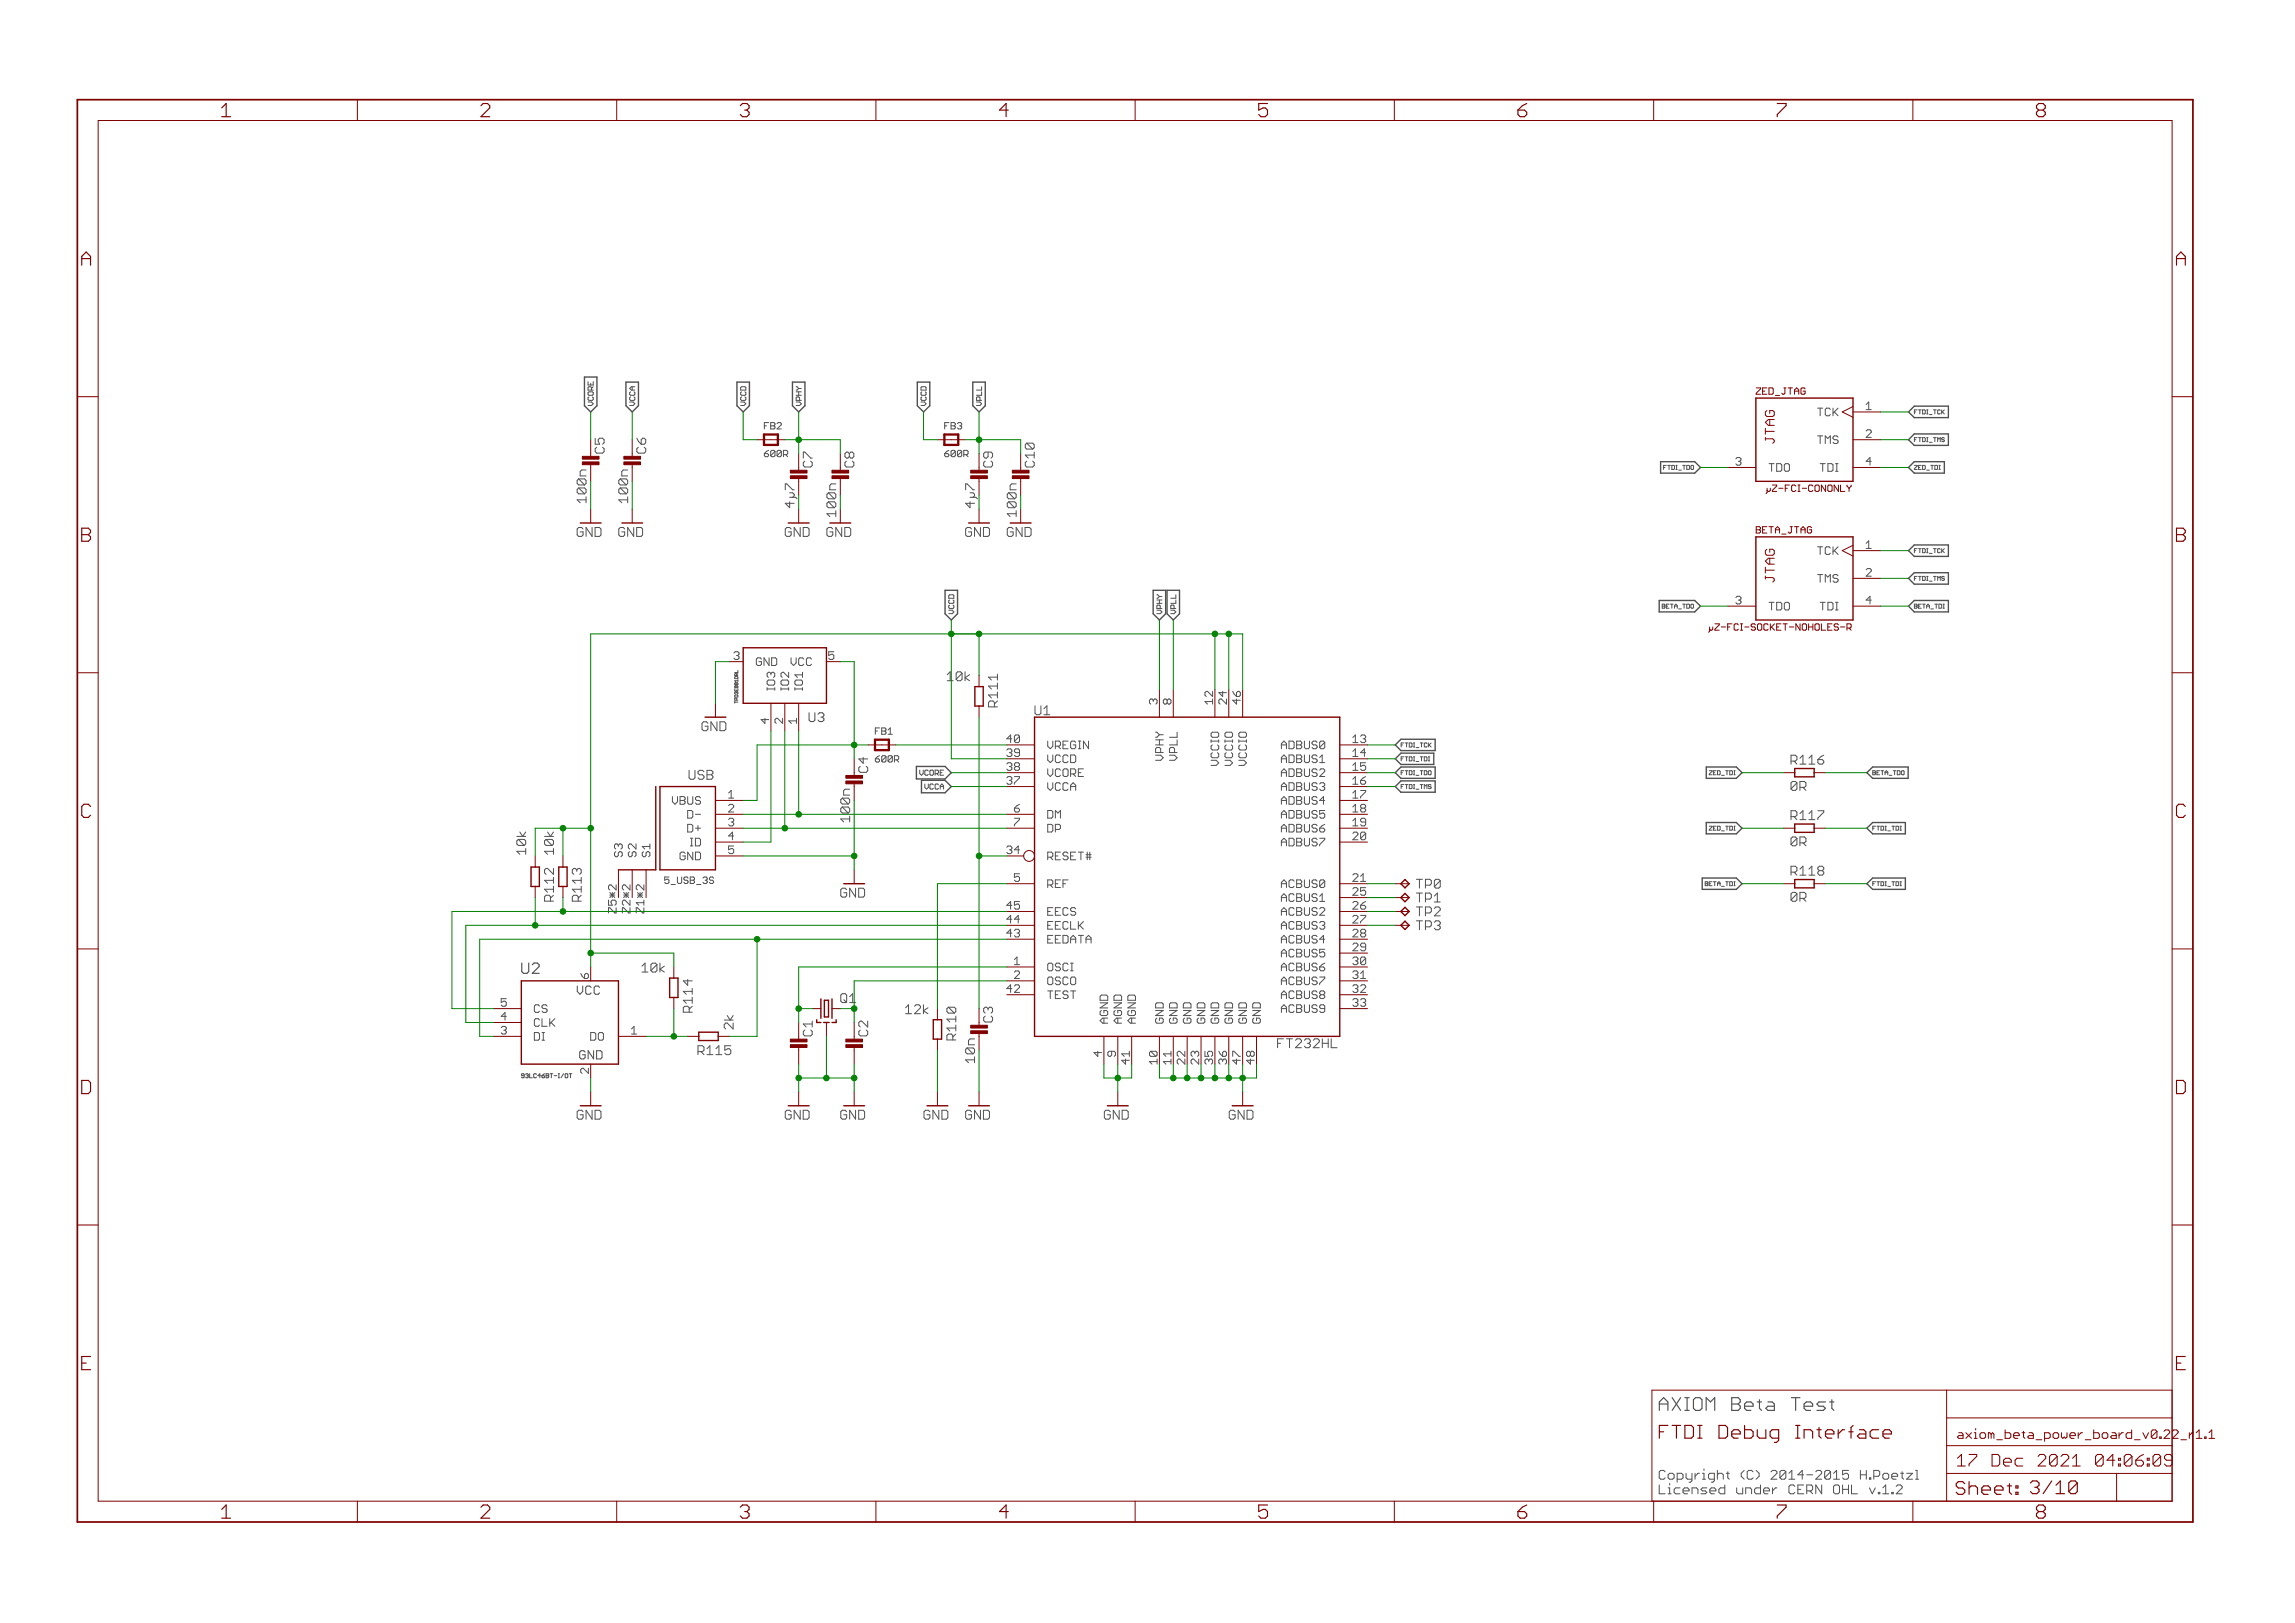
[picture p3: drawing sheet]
<svg xmlns="http://www.w3.org/2000/svg" width="420mm" height="297mm" viewBox="0 0 420 297" stroke-linecap="round" stroke-linejoin="round" font-family="sans-serif">
<defs><g id="words">
<g font-size="3.7" fill="#800000">
<text x="41.9" y="21.4">1</text>
<text x="89.4" y="21.4">2</text>
<text x="136.9" y="21.4">3</text>
<text x="184.3" y="21.4">4</text>
<text x="231.8" y="21.4">5</text>
<text x="279.2" y="21.4">6</text>
<text x="326.7" y="21.4">7</text>
<text x="374.2" y="21.4">8</text>
<text x="16.2" y="48.6">A</text>
<text x="399.7" y="48.6">A</text>
<text x="16.2" y="99.2">B</text>
<text x="399.7" y="99.2">B</text>
<text x="16.2" y="149.7">C</text>
<text x="399.7" y="149.7">C</text>
<text x="16" y="200.2">D</text>
<text x="399.5" y="200.2">D</text>
<text x="41.9" y="277.9">1</text>
<text x="89.4" y="277.9">2</text>
<text x="136.9" y="277.9">3</text>
<text x="184.3" y="277.9">4</text>
<text x="231.8" y="277.9">5</text>
<text x="279.2" y="277.9">6</text>
<text x="326.7" y="277.9">7</text>
<text x="374.2" y="277.9">8</text>
</g>
<text font-size="3.6" fill="#505050" x="305.1" y="258.2">AXIOM Beta Test</text>
<g font-size="3.6" fill="#800000">
<text x="305.1" y="263.3">FTDI Debug Interface</text>
<text x="359.4" y="273.6">Sheet: 3/10</text>
</g>
<g font-size="3.2" fill="#800000">
<text x="359.7" y="268.4">17 Dec 2021</text>
<text x="381.3" y="268.4">04:06:10</text>
</g>
<text font-size="2.9" fill="#505050" x="96.8" y="178.2">U2</text>
<g font-size="2.5" fill="#505050">
<text x="112.1" y="83" transform="rotate(-90 112.1 83)">C5</text>
<text x="119.7" y="83" transform="rotate(-90 119.7 83)">C6</text>
<text x="150.2" y="85.5" transform="rotate(-90 150.2 85.5)">C7</text>
<text x="157.8" y="85.5" transform="rotate(-90 157.8 85.5)">C8</text>
<text x="183.2" y="85.5" transform="rotate(-90 183.2 85.5)">C9</text>
<text x="190.8" y="85.5" transform="rotate(-90 190.8 85.5)">C10</text>
<text x="107" y="98.2">GND</text>
<text x="114.6" y="98.2">GND</text>
<text x="145.1" y="98.2">GND</text>
<text x="152.7" y="98.2">GND</text>
<text x="178.1" y="98.2">GND</text>
<text x="185.7" y="98.2">GND</text>
<text x="174.8" y="124.7">10k</text>
<text x="184.1" y="129.4" transform="rotate(-90 184.1 129.4)">R111</text>
<text x="190.8" y="130.9">U1</text>
<text x="129.8" y="133.8">GND</text>
<text x="149.3" y="132.1">U3</text>
<text x="127.3" y="142.7">USB</text>
<text x="160.3" y="141.4" transform="rotate(-90 160.3 141.4)">C4</text>
<text x="329.2" y="139.9">R116</text>
<text x="157" y="150.3" transform="rotate(-90 157 150.3)">1</text>
<text x="329.2" y="150.1">R117</text>
<text x="97.7" y="156.4" transform="rotate(-90 97.7 156.4)">10k</text>
<text x="329.2" y="160.2">R118</text>
<text x="107.9" y="165" transform="rotate(-90 107.9 165)">R113</text>
<text x="155.2" y="164.3">GND</text>
<text x="260.6" y="165.2">TP1</text>
<text x="260.6" y="167.7">TP2</text>
<text x="260.6" y="162.6">TP0</text>
<text x="260.6" y="170.2">TP3</text>
<text x="118.9" y="178">10k</text>
<text x="128.2" y="185.3" transform="rotate(-90 128.2 185.3)">R114</text>
<text x="155.2" y="183.6">Q1</text>
<text x="167.1" y="185.6">12k</text>
<text x="135.7" y="188.4" transform="rotate(-90 135.7 188.4)">2k</text>
<text x="160.3" y="189.7" transform="rotate(-90 160.3 189.7)">C2</text>
<text x="176.5" y="190.4" transform="rotate(-90 176.5 190.4)">R110</text>
<text x="183.2" y="187.1" transform="rotate(-90 183.2 187.1)">C3</text>
<text x="235.7" y="191.8">FT232HL</text>
<text x="129.1" y="193.1">R115</text>
<text x="107" y="204.9">GND</text>
<text x="145.1" y="204.9">GND</text>
<text x="155.2" y="204.9">GND</text>
<text x="170.5" y="204.9">GND</text>
<text x="178.1" y="204.9">GND</text>
<text x="203.5" y="204.9">GND</text>
<text x="226.4" y="204.9">GND</text>
<text x="305.1" y="270.8">Copyright (C) 2014-2015 H.Poetzl</text>
<text x="305.1" y="273.5">Licensed under CERN OHL v.1.2</text>
</g>
<g font-size="2.5" fill="#800000">
<text x="326.3" y="80.9" transform="rotate(-90 326.3 80.9)">JTAG</text>
<text x="108.8" y="91.9" transform="rotate(-90 108.8 91.9)">100n</text>
<text x="116.4" y="91.9" transform="rotate(-90 116.4 91.9)">100n</text>
<text x="326.3" y="106.3" transform="rotate(-90 326.3 106.3)">JTAG</text>
<text x="157" y="148.7" transform="rotate(-90 157 148.7)">00n</text>
<text x="329.2" y="144.7">0R</text>
<text x="329.2" y="154.9">0R</text>
<text x="102.8" y="165" transform="rotate(-90 102.8 165)">R112</text>
<text x="329.2" y="165">0R</text>
<text x="150.2" y="189.7" transform="rotate(-90 150.2 189.7)">C1</text>
<text x="179.9" y="194.4" transform="rotate(-90 179.9 194.4)">10n</text>
</g>
<g font-size="2.5" fill="#008000">
<text x="146.9" y="92.8" transform="rotate(-90 146.9 92.8)">4µ7</text>
<text x="154.5" y="94.4" transform="rotate(-90 154.5 94.4)">100n</text>
<text x="179.9" y="92.8" transform="rotate(-90 179.9 92.8)">4µ7</text>
<text x="187.5" y="94.4" transform="rotate(-90 187.5 94.4)">100n</text>
<text x="102.8" y="156.4" transform="rotate(-90 102.8 156.4)">10k</text>
</g>
<g font-size="2.3" fill="#505050">
<text x="107" y="182.1">VCC</text>
<text x="106.7" y="193.9">GND</text>
</g>
<g font-size="2.3" fill="#800000">
<text x="359.7" y="263.3">axiom_beta_power_board_v0.22</text>
<text x="397.7" y="263.3">_r1.</text>
<text x="402.1" y="263.3">1</text>
</g>
<g font-size="2.1" fill="#505050">
<text x="334.1" y="76.2">TCK</text>
<text x="333.8" y="81.2">TMS</text>
<text x="325.2" y="86.3">TDO</text>
<text x="334.7" y="86.3">TDI</text>
<text x="334.1" y="101.5">TCK</text>
<text x="333.8" y="106.6">TMS</text>
<text x="319.2" y="110.6">3</text>
<text x="325.2" y="111.7">TDO</text>
<text x="334.7" y="111.7">TDI</text>
<text x="343" y="110.6">4</text>
<text x="135.8" y="120.7">3</text>
<text x="139.8" y="121.9">GND VCC</text>
<text x="143.3" y="126.4" transform="rotate(-90 143.3 126.4)">IO3</text>
<text x="145.8" y="126.4" transform="rotate(-90 145.8 126.4)">IO2</text>
<text x="148.4" y="126.4" transform="rotate(-90 148.4 126.4)">IO1</text>
<text x="213.3" y="128.9" transform="rotate(-90 213.3 128.9)">3</text>
<text x="215.8" y="128.9" transform="rotate(-90 215.8 128.9)">8</text>
<text x="223.5" y="128.9" transform="rotate(-90 223.5 128.9)">12</text>
<text x="226" y="128.9" transform="rotate(-90 226 128.9)">24</text>
<text x="228.5" y="128.9" transform="rotate(-90 228.5 128.9)">46</text>
<text x="142.2" y="132.4" transform="rotate(-90 142.2 132.4)">4</text>
<text x="144.7" y="132.4" transform="rotate(-90 144.7 132.4)">2</text>
<text x="147.3" y="132.4" transform="rotate(-90 147.3 132.4)">1</text>
<text x="185.8" y="136">40</text>
<text x="193.1" y="137.1">VREGIN</text>
<text x="235.5" y="137.1">ADBUS0</text>
<text x="249" y="136">13</text>
<text x="185.8" y="143.6">37</text>
<text x="185.8" y="141.1">38</text>
<text x="185.8" y="138.5">39</text>
<text x="193.1" y="142.2">VCORE</text>
<text x="193.1" y="139.6">VCCD</text>
<text x="214.4" y="139.3" transform="rotate(-90 214.4 139.3)">VPHY</text>
<text x="217" y="138.7" transform="rotate(-90 217 138.7)">VPLL</text>
<text x="224.6" y="140.4" transform="rotate(-90 224.6 140.4)">VCCIO</text>
<text x="227.1" y="140.4" transform="rotate(-90 227.1 140.4)">VCCIO</text>
<text x="229.7" y="140.4" transform="rotate(-90 229.7 140.4)">VCCIO</text>
<text x="235.5" y="139.6">ADBUS1</text>
<text x="235.5" y="142.2">ADBUS2</text>
<text x="249" y="138.5">14</text>
<text x="249" y="141.1">15</text>
<text x="249" y="143.6">16</text>
<text x="124.2" y="147.3">VBUS</text>
<text x="134.7" y="148.7">2</text>
<text x="187.1" y="148.7">6</text>
<text x="193.1" y="149.8">DM</text>
<text x="193.1" y="144.7">VCCA</text>
<text x="235.5" y="144.7">ADBUS3</text>
<text x="235.5" y="147.3">ADBUS4</text>
<text x="235.5" y="149.8">ADBUS5</text>
<text x="249" y="146.1">17</text>
<text x="249" y="148.7">18</text>
<text x="126.6" y="152.3">D+</text>
<text x="127.8" y="154.9">ID</text>
<text x="134.7" y="151.2">3</text>
<text x="193.1" y="152.3">DP</text>
<text x="235.5" y="152.3">ADBUS6</text>
<text x="235.5" y="154.9">ADBUS7</text>
<text x="249" y="151.2">19</text>
<text x="249" y="153.8">20</text>
<text x="115.4" y="156.9" transform="rotate(-90 115.4 156.9)">S3</text>
<text x="117.9" y="156.9" transform="rotate(-90 117.9 156.9)">S2</text>
<text x="120.4" y="156.9" transform="rotate(-90 120.4 156.9)">S1</text>
<text x="125.1" y="157.4">GND</text>
<text x="185.8" y="156.3">34</text>
<text x="193.1" y="157.4">RESET#</text>
<text x="249" y="161.4">21</text>
<text x="114.3" y="166.8" transform="rotate(-90 114.3 166.8)">Z5*2</text>
<text x="116.8" y="166.8" transform="rotate(-90 116.8 166.8)">Z2*2</text>
<text x="119.3" y="166.8" transform="rotate(-90 119.3 166.8)">Z1*2</text>
<text x="185.8" y="166.5">45</text>
<text x="193.1" y="162.5">REF</text>
<text x="193.1" y="167.6">EECS</text>
<text x="235.6" y="162.5">ACBUS0</text>
<text x="235.6" y="165">ACBUS1</text>
<text x="235.6" y="167.6">ACBUS2</text>
<text x="249" y="163.9">25</text>
<text x="249" y="166.5">26</text>
<text x="185.8" y="171.5">43</text>
<text x="185.8" y="169">44</text>
<text x="193.1" y="172.7">EEDATA</text>
<text x="193.1" y="170.1">EECLK</text>
<text x="235.6" y="170.1">ACBUS3</text>
<text x="235.6" y="172.7">ACBUS4</text>
<text x="249" y="169">27</text>
<text x="249" y="171.5">28</text>
<text x="109.2" y="179.2" transform="rotate(-90 109.2 179.2)">6</text>
<text x="193.1" y="177.7">OSCI</text>
<text x="235.6" y="175.2">ACBUS5</text>
<text x="235.6" y="177.7">ACBUS6</text>
<text x="249" y="174.1">29</text>
<text x="249" y="176.6">30</text>
<text x="249" y="179.2">31</text>
<text x="99.2" y="185.4">CS</text>
<text x="185.8" y="181.7">42</text>
<text x="193.1" y="180.3">OSCO</text>
<text x="193.1" y="182.8">TEST</text>
<text x="235.6" y="180.3">ACBUS7</text>
<text x="235.6" y="182.8">ACBUS8</text>
<text x="235.6" y="185.4">ACBUS9</text>
<text x="249" y="181.7">32</text>
<text x="249" y="184.2">33</text>
<text x="99.2" y="190.4">DI</text>
<text x="99.2" y="187.9">CLK</text>
<text x="108.9" y="190.4">DO</text>
<text x="204.3" y="187.3" transform="rotate(-90 204.3 187.3)">AGND</text>
<text x="206.8" y="187.3" transform="rotate(-90 206.8 187.3)">AGND</text>
<text x="209.3" y="187.3" transform="rotate(-90 209.3 187.3)">AGND</text>
<text x="214.4" y="187.3" transform="rotate(-90 214.4 187.3)">GND</text>
<text x="217" y="187.3" transform="rotate(-90 217 187.3)">GND</text>
<text x="219.5" y="187.3" transform="rotate(-90 219.5 187.3)">GND</text>
<text x="222" y="187.3" transform="rotate(-90 222 187.3)">GND</text>
<text x="224.6" y="187.3" transform="rotate(-90 224.6 187.3)">GND</text>
<text x="227.1" y="187.3" transform="rotate(-90 227.1 187.3)">GND</text>
<text x="229.7" y="187.3" transform="rotate(-90 229.7 187.3)">GND</text>
<text x="232.2" y="187.3" transform="rotate(-90 232.2 187.3)">GND</text>
<text x="109.2" y="196.5" transform="rotate(-90 109.2 196.5)">2</text>
<text x="203.1" y="193.4" transform="rotate(-90 203.1 193.4)">4</text>
<text x="205.7" y="193.4" transform="rotate(-90 205.7 193.4)">9</text>
<text x="208.2" y="194.7" transform="rotate(-90 208.2 194.7)">41</text>
<text x="213.3" y="194.7" transform="rotate(-90 213.3 194.7)">10</text>
<text x="215.8" y="194.7" transform="rotate(-90 215.8 194.7)">11</text>
<text x="218.4" y="194.7" transform="rotate(-90 218.4 194.7)">22</text>
<text x="220.9" y="194.7" transform="rotate(-90 220.9 194.7)">23</text>
<text x="223.5" y="194.7" transform="rotate(-90 223.5 194.7)">35</text>
<text x="226" y="194.7" transform="rotate(-90 226 194.7)">36</text>
<text x="228.5" y="194.7" transform="rotate(-90 228.5 194.7)">47</text>
<text x="231.1" y="194.7" transform="rotate(-90 231.1 194.7)">48</text>
</g>
<g font-size="1.8" fill="#800000">
<text x="322.9" y="72.2">ZED_JTAG</text>
<text x="325.4" y="90">µZ-FCI-CONONLY</text>
<text x="322.9" y="97.6">BETA_JTAG</text>
<text x="315.9" y="115.4">µZ-FCI-SOCKET-NOHOLES-R</text>
</g>
<g font-size="1.8" fill="#505050">
<text x="141.3" y="78.6">FB2</text>
<text x="141.3" y="83.6">600R</text>
<text x="174.3" y="78.6">FB3</text>
<text x="174.3" y="83.6">600R</text>
<text x="161.6" y="134.4">FB1</text>
<text x="161.6" y="139.5">600R</text>
<text x="123.6" y="161.7">5_USB_3S</text>
</g>
<g font-size="1.4" fill="#505050">
<text x="110" y="74.2" transform="rotate(-90 110 74.2)">VCORE</text>
<text x="138" y="74.2" transform="rotate(-90 138 74.2)">VCCD</text>
<text x="171" y="74.2" transform="rotate(-90 171 74.2)">VCCD</text>
<text x="176.1" y="112.3" transform="rotate(-90 176.1 112.3)">VCCD</text>
<text x="169.4" y="141.9">VCORE</text>
<text x="170.5" y="144.5">VCCA</text>
</g>
<g font-size="1.1" fill="#505050">
<text x="351.8" y="75.8">FTDI_TCK</text>
<text x="351.8" y="80.9">FTDI_TMS</text>
<text x="306" y="85.9">FTDI_TDO</text>
<text x="351.8" y="86">ZED_TDI</text>
<text x="351.8" y="101.2">FTDI_TCK</text>
<text x="351.8" y="106.3">FTDI_TMS</text>
<text x="305.6" y="111.3">BETA_TDO</text>
<text x="351.8" y="111.3">BETA_TD</text>
<text x="257.9" y="136.7">FTDI_TCK</text>
<text x="257.9" y="139.3">FTDI_TD</text>
<text x="257.9" y="141.8">FTDI_TDO</text>
<text x="314.4" y="141.8">ZED_TDI</text>
<text x="344.2" y="141.8">BETA_TD</text>
<text x="257.9" y="144.4">FTDI_TMS</text>
<text x="314.4" y="152">ZED_TDI</text>
<text x="344.2" y="152">FTDI_TD</text>
<text x="313.8" y="162.1">BETA_TDI</text>
<text x="344.2" y="162.1">FTDI_TD</text>
</g>
</g></defs>
<path d="M95.5 176.3v1.5l.3 .3h.7M303.8 257h1.6M304.6 255.8l-.8 .8v1.5" fill="none" stroke="#505050" stroke-width=".21"/>
<g fill="none" stroke="#505050" stroke-width=".18">
<path d="M107.7 73.6h.6l.3 .3-.3 .3h-.6M107.7 69.8v.7h.9M107.8 72.6l-.1 .2v.3l.1 .2h.6l.2-.2M108.1 70.1v.4M108.3 71.4v-.5l-.2-.1h-.3l-.1 .1v.5h.9M108.4 72.6l.2 .2M108.6 71.9l-.2-.2h-.6l-.1 .2v.3l.1 .1h.6l.2-.1M108.6 70.8l-.3 .3M115.3 73.6h.6l.3 .3-.3 .3h-.6M115.4 72.6l-.1 .2v.3l.1 .2h.7l.1-.2v-.3l-.1-.2M115.4 71.7l-.1 .2v.3l.1 .1h.7l.1-.1v-.3l-.1-.2M115.7 70.8v.6"/>
<path d="M116.2 70.8h-.6l-.3 .3 .3 .3h.6M135.6 73.6h.6l.3 .3-.3 .3h-.6M135.8 71.7l-.2 .2v.3l.2 .1h.6l.1-.1M135.8 72.6l-.2 .2v.3l.2 .2h.6l.1-.2M136.4 72.6l.1 .2M136.4 71.7l.1 .2M136.5 70.9l-.1-.1h-.6l-.2 .1v.5h.9M139.9 77.9h.4M140.7 77.3h-.8v1.2M145.8 73.6h.6l.3 .3-.3 .3h-.6M145.8 72.3h.9M145.8 70.8h.1l.3 .3"/>
<path d="M145.8 71.7h.9M146.2 71.1l-.4 .3M146.2 71.7v.6M146.2 71.1h.5M146.4 73.3v-.5l-.2-.2-.4 .2v.5h.9M168.6 73.6h.6l.3 .3-.3 .3h-.6M168.8 72.6l-.2 .2v.3l.2 .2h.6l.1-.2M168.8 71.7l-.2 .2v.3l.2 .1h.6l.1-.1M169.4 72.6l.1 .2M169.4 71.7l.1 .2M169.5 70.9l-.1-.1h-.6l-.2 .1v.5h.9M173 77.9h.3"/>
<path d="M173.7 77.3h-.7v1.2M178.8 73.6h.6l.3 .3-.3 .3h-.6M179.4 73.3v-.5l-.2-.2h-.3l-.1 .2v.5h.9M179.7 71.7v.6h-.9M179.7 70.8v.6h-.9M332.8 74.7h.9M332.8 79.8h.9M333.2 74.7v1.4M341.7 74l.4-.4v1.4M341.7 75h.9M341.7 78.9l.2-.2h.4l.3 .2v.2l-.9 1h.9M350.5 75.4h.2"/>
<path d="M351 75h-.5v.8M351.2 75h.5M351.5 75v.8M105.7 87.9l.2-.2 1.1 1.1h-1.1l-.2-.3zM105.7 89.6l.2-.3 1.1 1.1h-1.1l-.2-.3zM105.9 89.3h1.1M105.9 87.7h1.1M106.2 97.3h.5M106.5 96.5h-.6l-.2 .3v1.1l.2 .3h.6M107.3 91.5h-1.6l.5 .5M109 80.2v1.1h.8M109.2 81.9l-.2 .2v.6l.2 .2h1.1"/>
<path d="M113.3 89.6l.3-.3 1 1.1h-1l-.3-.3zM113.3 87.9l.3-.2 1 1.1h-1l-.3-.3zM113.3 97.9l.3 .3h.5M113.6 89.3h1M113.6 87.7h1M113.8 97.3h.6M114.1 96.5h-.5l-.3 .3M114.9 91.5h-1.6l.5 .5M116.6 80.2l.3 .6 .5 .5M116.9 81.9l-.3 .2v.6l.3 .2h1M139.9 83h.6l.2 .2v.2l-.2 .2h-.4l-.2-.2zM140.7 82.4l-.8 .6"/>
<path d="M143.8 89.6v-1h.2l1.1 1M144.3 97.3h.5M144.6 96.5h-.6l-.2 .3v1.1l.2 .3h.6M145.4 92.1h-1.6l.8 .8M147.1 83.8v-1.1h.2l1.1 1.1M147.3 84.4l-.2 .3v.5l.2 .3h1.1M151.4 97.9l.3 .3h.5M151.4 92.1l.3-.3 1 1.1h-1l-.3-.3zM151.4 90.5l.3-.3 1 1.1h-1l-.3-.3zM151.7 91.8h1M151.7 90.2h1M151.9 97.3h.6"/>
<path d="M152.2 96.5h-.5l-.3 .3M153 94h-1.6l.5 .6M155 84.4l-.3 .3v.5l.3 .3h1M155.2 82.7h-.2l-.3 .3v.6l.3 .2h.2M173 83h.5l.2 .4-.2 .2h-.4l-.1-.2zM173.7 82.4l-.7 .6M176.8 89.6v-1h.3l1 1M177.3 97.3h.6M177.6 96.5h-.5l-.3 .3v1.1l.3 .3h.5M178.4 92.1h-1.6l.8 .8M180.4 84.4l-.3 .3v.5l.3 .3h1M181.4 82.7h-1l-.3 .3v.6l.3 .2h.2"/>
<path d="M184.4 97.9l.3 .3h.5M184.7 91.8l1.1 1.1h-1.1l-.3-.3v-.5zM184.7 91.8h1.1M184.7 90.2l1.1 1.1h-1.1l-.3-.3v-.5zM184.7 90.2h1.1M184.9 97.3h.6M185.2 96.5h-.5l-.3 .3M186 94h-1.6l.5 .6M188 84.4l-.3 .3v.5l.3 .3h1.1M188 81.1l1.1 1.1h-1.1l-.3-.3v-.5zM188 81.1h1.1M189.3 83.3h-1.6l.5 .5"/>
<path d="M304.6 85.6h.2M305.1 85.2h-.5v.7M305.3 85.2h.5M305.6 85.2v.7M317.8 84l.2-.3h.5l.2 .3v.2l-.2 .2M318.3 84.4h.2M318.5 84.4l.2 .3v.2l-.2 .2h-.5l-.2-.2M323.9 84.9h.9M324.3 84.9v1.4M333.2 84.9h1M333.7 84.9v1.4M341.7 99.4l.4-.4v1.4"/>
<path d="M342.6 84.4h-.9l.6-.7v1.4M350.5 85.2h.5l-.5 .6v.1h.5M350.5 80.5h.2M351 80.1h-.5v.7M351.2 85.6h.3M351.2 80.1h.5M351.5 80.1v.7M351.7 85.2h-.5v.7h.5M134.4 119.5l.2-.2h.5l.2 .2M134.8 120h.3M135.1 120l.2 .2M135.3 119.7l-.2 .3"/>
<path d="M152.7 119.3h-1v.7l.7-.3 .3 .3v.5l-.3 .2h-.4l-.3-.2M173.7 111.7h.6l.3 .3-.3 .3h-.6M173.8 109.8l-.1 .2v.3l.1 .1h.7l.1-.1M173.8 110.7l-.1 .2v.3l.1 .2h.7l.1-.2M174.5 109.8l.1 .2M174.5 110.7l.1 .2M174.6 109l-.1-.1h-.7l-.1 .1v.5h.9M211.8 111.7h.6l.3 .3-.3 .3h-.6M211.8 110.4h.9M211.8 109.8h.9M211.8 108.9l.5 .3M212.3 109.2l-.5 .3"/>
<path d="M212.3 109.8v.6M212.3 109.2h.4M212.4 111.4v-.5l-.1-.2h-.4l-.1 .2v.5h.9M214.3 111.7h.6l.4 .3-.4 .3h-.6M214.9 111.4v-.5l-.1-.2h-.3l-.2 .2v.5h1M215.3 109.8v.6h-1M215.3 108.9v.6h-1M304.3 110.6h.4l.1 .1-.1 .2 .1 .3-.1 .1h-.4zM304.3 110.9h.4M305.1 110.9h.2M305.6 110.6h-.5v.7h.5M317.8 109.4l.2-.3h.5l.2 .3"/>
<path d="M317.8 110.3l.2 .2h.5l.2-.2M318.3 109.8h.2M318.5 109.8l.2 .3M318.7 109.6l-.2 .2M323.9 110.2h.9M324.3 110.2v1.4M332.8 100.1h.9M332.8 105.2h.9M333.2 100.1v1.4M333.2 110.2h1M333.7 110.2v1.4M341.7 104.3l.2-.2h.4l.3 .2v.2l-.9 1h.9"/>
<path d="M341.7 100.4h.9M342.3 109.1l-.6 .7h.9M350.5 110.6h.4l.1 .1-.1 .2 .1 .3-.1 .1h-.4zM350.5 100.8h.2M350.5 105.9h.2M350.5 110.9h.4M351 100.4h-.5v.8M351 105.5h-.5v.7M351.2 100.4h.5M351.2 105.5h.5M351.2 110.9h.3M351.5 100.4v.8"/>
<path d="M351.5 105.5v.7M351.7 110.6h-.5v.7h.5M129.1 132.9h.5M129.3 132.1h-.5l-.3 .3v1.1l.3 .2h.5M134.4 120.5l.2 .2h.5l.2-.2M134.5 128.5h.6M134.5 126.1v.3h.6v-.3M134.5 127.3l.5-.1 .1 .4h-.6zM134.5 128.3v.4M134.6 123.8h.4l.1 .4h-.6zM134.6 124.9l-.1 .3 .5 .1M134.6 125.5l-.1 .3 .5 .1"/>
<path d="M134.6 124.9l.5 .2-.1 .2M134.6 125.5l.5 .1-.1 .3M134.6 125.5l.4 .4M134.6 124.9l.4 .4M134.8 126.7h-.3l.1 .3M134.8 126.7h.3l-.1 .3M134.8 126.3v.1M134.8 126.7v.1M134.9 123.6l-.1-.3-.3 .1v.2h.6M134.9 128.1l-.1-.3h-.3v.3h.6M135.1 122.7v.4h-.6M135.1 124.4v.4"/>
<path d="M135.1 124.6h-.6l.2 .2M135.1 123.3l-.2 .2M138.9 121.1h.5M139.4 120.6l-.2-.2h-.5l-.2 .2v1l.2 .2h.5l.2-.2M140.4 126.1h1.4M140.4 125.9v.4M140.7 131.7h-1.4l.7 .7M141.1 123.3l-.2-.3h-.2l-.3 .3v.4l.3 .3M141.6 124.5h-.9l-.3 .2v.5l.3 .2h.9M142.3 131.5l1 .9M143 126.1h1.4M143.2 125.4h.9"/>
<path d="M143.2 124.5h.9M143.4 123l1 1M144.4 131.9h1.4M145.5 126.1h1.4M145.5 123.5h1.4M145.8 125.4h.9M145.8 124.5h.9M158.9 138.9h-1.7l.8 .8M160.3 133.8h.3M161 133.2h-.7v1.2M173.4 124.6h1.1M173.4 123.5l.5-.5v1.6"/>
<path d="M181.8 128.3h-.5l-.3 .3v.8h1.6M182.6 127.2h-1.6l.5 .5M182.6 125.6h-1.6l.5 .5M182.6 123.9h-1.6l.5 .6M184.3 138.2l.3 .3h.4l.3-.3M184.3 139.8l.3-.2h.4l.3 .2M184.3 137.3l.3-.2h.4l.3 .2M184.8 137.8h.2M185 137.8l.3 .2M185.3 137.5l-.3 .3M185.3 135.2h-1l.7-.7v1.4M189.5 129.2v1.3l.3 .3h.5"/>
<path d="M191.8 135.6v1l.5 .4 .4-.4M191.8 138.2v.9l.5 .5 .4-.5M211.1 128.2l-.2-.3h-.2l-.3 .3v.4l.3 .3M211.6 139.1h.9M211.6 138.2h.9M211.6 136.3h1.4M211.6 135.4h1.4M211.6 134h.2l.5 .5-.5 .4h-.2M212.3 136.8h-.5l-.2 .2v.7h1.4M214.1 137.7h1.4M214.1 136.3h1.4M214.1 134.9h1.4"/>
<path d="M220.8 127.5l-.2-.3v-.4l.2-.3h.3l.9 1M221.7 139.1h1M221.7 135.4v.5M221.7 135.6h1.4M222 137.8l-.3 .2v.5l.3 .2h.9M222 136.3l-.3 .3v.4l.3 .3h.9M222 128.4h-1.4l.5 .5M222.9 134h-.9l-.3 .2v.5l.3 .2h.9M223.1 126.8h1.4M223.6 127.9l.9 1M224.3 135.6h1.4M224.5 134.9h.9"/>
<path d="M224.5 134h.9M224.5 138.7h.9M224.5 137.3h.9M225.7 128.2h1.4M226.8 135.6h1.4M227 134.9h1M227 134h1M227 138.7h1M227 137.3h1M234.6 136.3h.9M234.6 138.9h.9M235.1 135.6l-.5 .5v.9"/>
<path d="M235.1 138.2l-.5 .4v1M247.7 135l.4-.5v1.4M247.7 137.5l.4-.4v1.4M247.7 135.9h.9M247.7 138.5h.9M256.5 136.3h.3M256.5 138.9h.3M257 136h-.5v.7M257 138.5h-.5v.8M257.3 136h.4M257.3 138.5h.4M257.5 136v.7"/>
<path d="M257.5 138.5v.8M327.9 139.3h.8M328.4 139.3l.6 .5M328.7 138.2h-.8v1.6M94.6 153.1h1.6M94.9 153.6l1.1 1.1h-1.1l-.3-.2v-.6zM94.9 153.6h1.1M96.2 155.8h-1.6l.6 .6M99.7 153.1h1.6M100 153.6l1 1.1h-1l-.3-.2v-.6zM100 153.6h1M100.2 158.9h-.2l-.3 .3v.5l.3 .3"/>
<path d="M101.3 155.8h-1.6l.5 .6M105.3 158.9h-.2l-.3 .3v.5l.3 .3M112.7 155.9l-.2 .2v.5l.2 .2h.3l.2-.2M113.2 154.7l-.2-.2h-.3l-.2 .2v.5l.2 .2M115.5 154.5l.9 .9M117.6 154.9h1.4M123.1 145.8v.9l.5 .5M124.7 156l-.2 .2v.9l.2 .3M125.9 148.3h.7l.2 .3v.9l-.2 .2h-.7zM126.2 141v1.3l.2 .3h.6M126.4 154.8h.5M126.4 153.4h.5"/>
<path d="M126.6 150.9h-.7v1.4h.7M126.6 153.4v1.4M127.3 149h.9M133.4 146.1h.9M133.4 150l.2-.2h.5l.2 .2M133.4 150.9l.2 .3h.5l.2-.3M133.4 147.4l.2-.2h.5l.2 .2M133.4 145.1l.5-.4v1.4M133.9 150.5h.2M134.1 150.5l.2 .2M134.3 147.7l-.9 .9h.9M134.3 154.8h-.9v.7l.5-.2h.2l.2 .2v.5l-.2 .2h-.5l-.2-.2"/>
<path d="M134.3 153h-.9l.7-.7v1.4M134.3 150.2l-.2 .3M153.9 146.3l.3-.2 1.1 1.1h-1.1l-.3-.3zM153.9 148l.3-.3 1.1 1.1h-1.1l-.3-.3zM154.2 147.7h1.1M154.2 146.1h1.1M155.6 149.9h-1.7l.6 .5M157.5 140.3l-.3 .2v.6l.3 .3h1.1M168.4 140.9v.7l.3 .3 .3-.3M169.3 143.5v.6l.3 .3 .3-.3v-.6M184.3 140.8l.3 .2h.4l.3-.2M184.3 143.3l.3 .2h.4l.3-.2"/>
<path d="M184.3 155.1l.3-.3h.4l.3 .3M184.3 156l.3 .2h.4l.3-.2M184.3 142.4l.3-.3h.4l.3 .3M184.8 155.5h.2M184.8 142.8h.2M184.8 140.3h.2M185 155.5l.3 .3M185 142.8l.3 .3M185 140.3l.3 .2M185.3 155.3l-.3 .2M185.3 142.6l-.3 .2M185.3 140.1l-.3 .2"/>
<path d="M185.7 149.8h.9v.2l-.9 .9v.3M185.7 147.9v.5l.2 .2h.5l.2-.2M185.7 147.9h.7l.2 .2M186.6 159.9h-.9v.7l.5-.2h.2l.2 .2v.5l-.2 .2h-.5l-.2-.2M186.6 147.2l-.4 .2-.5 .5M191.8 140.7v.9l.5 .5 .4-.5M191.8 143.3v.9l.5 .5 .4-.5M192.3 156.9l.4 .5M192.7 148.6l-.2-.3h-.7v1.4h.7l.2-.2M192.7 151.1l-.2-.2h-.7v1.4h.7l.2-.3M192.7 156.2l-.2-.2h-.7v1.4M192.7 156.7l-.2 .2h-.7"/>
<path d="M221.7 140.1h1M234.6 141.4h.9M234.6 144h.9M234.6 146.5h.9M234.6 149h.9M234.6 151.6h.9M234.6 154.1h.9M235.1 140.7l-.5 .5v.9M235.1 143.3l-.5 .4v1M235.1 145.8l-.5 .5v.9M235.1 148.3l-.5 .5v.9M235.1 150.9l-.5 .4v1"/>
<path d="M235.1 153.4l-.5 .5v.9M247.7 146.1h.9M247.7 148.6h.9M247.7 152.5l.2-.2h.5l.2 .2M247.7 147.7l.4-.5v1.4M247.7 140.1l.4-.5v1.4M247.7 142.6l.4-.5v1.4M247.7 145.1l.4-.4v1.4M247.7 150.2l.4-.4v1.4M247.7 141h.9M247.7 143.5h.9M247.7 151.2h.9"/>
<path d="M248.6 152.8l-.9 .9h.9M256.5 141.4h.3M256.5 144h.3M257 141.1h-.5v.7M257 143.6h-.5v.7M257.3 141.1h.4M257.3 143.6h.4M257.5 141.1v.7M257.5 143.6v.7M312.9 151.2h.5l-.5 .6v.1h.5M312.9 141.1h.5l-.5 .6v.1h.5M313.7 141.4h.2"/>
<path d="M313.7 151.6h.2M314.2 151.2h-.5v.7h.5M314.2 141.1h-.5v.7h.5M327.9 144.4l.3 .3h.5M327.9 154.5l.3 .3h.5M327.9 149.5h.8M327.9 159.6h.8M328.4 149.5l.6 .5M328.4 159.6l.6 .6M328.7 143h-.5l-.3 .3v1.1M328.7 148.4h-.8v1.6M328.7 153.2h-.5l-.3 .2v1.1"/>
<path d="M328.7 158.5h-.8v1.7M329 143.3l-1.1 1.1M329 153.4l-1.1 1.1M342.9 141.4h.3M342.9 151.6h.2M342.9 141.1h.3l.2 .1-.2 .2 .2 .3-.2 .1h-.3zM343.4 151.2h-.5v.7M343.6 141.4h.3M343.6 151.2h.5M343.9 151.2v.7M344.1 141.1h-.5v.7h.5M100.5 163.9h-.5l-.3 .2v.8h1.6"/>
<path d="M101.3 162.8h-1.6l.5 .5M101.3 161.1h-1.6l.5 .5M105.6 163.9h-.5l-.3 .2v.8h1.6M106.3 178.2l.3 .4 .4 .5M106.4 162.8h-1.6l.5 .5M106.4 161.1h-1.6l.5 .5M111.4 164.7v1h.7l-.2-.5v-.2l.2-.3M111.4 167.1v-1h.2l1 1M111.6 162.9l-.2-.3v-.4l.2-.3h.3l.9 1M111.6 163.8h1M111.6 163.3l1 1M112.6 163.3l-1 1"/>
<path d="M114.2 163.8h.9M114.2 166.1l.9 1M114.2 163.3l.9 1M114.4 164.7l.9 1M114.4 161.9l.9 1M115.1 163.3l-.9 1M116.5 165.2h1.4M116.7 166.1l.9 1M116.7 163.3l.9 1M116.7 163.8h.9M116.9 161.9l1 1M117.5 176.8l.6-.5v1.6"/>
<path d="M117.5 177.9h1.1M117.6 163.3l-.9 1M122.5 160.5h-.8v.6l.4-.2 .4 .2v.4l-.2 .2h-.4l-.2-.2M122.9 161.9h.7M126.7 179.5h-1.6l.8 .8M154.5 163.4h.5M154.7 162.6h-.5l-.3 .2v1.1l.3 .3h.5M185.3 165.7h-1l.7-.7v1.4M185.3 168.2h-1l.7-.7v1.4M185.3 170.8h-1l.7-.7v1.4M185.7 177.9l.2-.2h.5l.2 .2v.3l-.9 .9h.9M185.7 175.6l.5-.4v1.4"/>
<path d="M185.7 176.6h.9M191.8 166.8h.5M191.8 169.4h.5M191.8 171.9h.5M192.3 162l.4 .4M192.5 176.3h-.5l-.2 .2v.9l.2 .3h.5M192.5 178.8h-.5l-.2 .2v1l.2 .2h.5M192.7 161.3l-.2-.3h-.7v1.4M192.7 166.1h-.9v1.4h.9M192.7 168.7h-.9v1.4h.9M192.7 171.2h-.9v1.4h.9M192.7 161.7l-.2 .3h-.7"/>
<path d="M234.6 161.7h.9M234.6 164.3h.9M234.6 166.8h.9M234.6 169.4h.9M234.6 171.9h.9M234.6 174.4h.9M234.6 177h.9M234.6 179.5h.9M235.1 161l-.5 .5v.9M235.1 163.6l-.5 .4v1M235.1 166.1l-.5 .5v.9M235.1 168.7l-.5 .4v1"/>
<path d="M235.1 171.2l-.5 .5v.9M235.1 173.7l-.5 .5v.9M235.1 176.3l-.5 .4v1M235.1 178.8l-.5 .5v.9M247.7 177.9l.2-.2h.5l.2 .2M247.7 176.3l.2 .3h.5l.2-.3M247.7 178.9l.2 .2h.5l.2-.2M247.7 160.1l.2-.2h.5l.2 .2M247.7 165.2l.2-.2h.5l.2 .2M247.7 162.7l.2-.2h.5l.2 .2M247.7 167.8l.2-.3h.5l.2 .3M247.7 170.3l.2-.2h.5l.2 .2"/>
<path d="M247.7 172.8l.2-.2h.5l.2 .2M247.7 175.4l.2-.2h.5l.2 .2M248.1 175.9h.3M248.1 178.4h.3M248.4 175.9l.2 .2M248.4 178.4l.2 .2M248.6 160.4l-.9 .9h.9M248.6 162.9l-.9 1h.9M248.6 165.5l-.9 .9h.9M248.6 168l-.9 .9h.9M248.6 170.5l-.9 1h.9M248.6 173.1l-.9 .9h.9"/>
<path d="M248.6 175.6l-.2 .3M248.6 178.2l-.2 .2M259.3 160.9h1.1M259.3 163.4h1.1M259.3 166h1.1M259.3 168.5h1.1M312.2 161.7h.3M312.2 161.4l.5 .1-.2 .2 .2 .3-.2 .1h-.3zM312.9 161.7h.3M313.4 161.4h-.5v.7h.5M327.9 164.7l.3 .3h.5M328.7 163.3h-.5l-.3 .3v1.1"/>
<path d="M329 163.6l-1.1 1.1M342.9 161.7h.2M343.4 161.4h-.5v.7M343.6 161.4h.5M343.9 161.4v.7M91.8 188.1l.2-.2h.5l.2 .2v.2l-.2 .3M92.2 188.6h.3M92.5 188.6l.2 .2v.2l-.2 .3h-.5l-.2-.3M92.7 182.8h-.9v.7l.4-.3h.3l.2 .3v.4l-.2 .3h-.5l-.2-.3M92.7 186h-.9l.7-.7v1.4M96 196.9l-.5-.1 .1-.3 .4 .1v.5l-.2 .2-.3-.2M96.2 196.6l.4-.1 .1 .1-.1 .3"/>
<path d="M96.5 196.9h.1M96.6 196.9l.1 .1-.1 .3-.4-.2M97 196.5v.8h.5M98.2 196.6l-.1-.1-.4 .1v.5l.1 .2 .4-.2M98.8 189.2l-.3-.2h-.7v1.4h.7l.3-.3M98.8 184.1l-.3-.2h-.4l-.3 .2v1l.3 .2h.4l.3-.2M98.8 186.7l-.3-.3h-.4l-.3 .3v.9l.3 .2h.4l.3-.2M99 196.9h-.5l.3-.4v.8M99.2 196.9h.4l.1 .2-.4 .2zM99.7 196.5l-.5 .4M100 196.5l.5 .1-.2 .3 .2 .2-.2 .2h-.3zM100 196.9h.3"/>
<path d="M100.7 196.5h.5M100.9 196.5v.8M101.5 196.9h.4M102.2 197.3h.2M102.2 196.5h.2M102.3 196.5v.8M103.2 196.5l-.5 .8M103.6 196.5l.3 .1v.5l-.1 .2-.3-.2zM104.2 196.5h.5M104.4 196.5v.8M106.6 196.4l-.3-.2v-.5l.3-.2h.2l.9 .9M108.8 189h-.7v1.4h.7"/>
<path d="M115.6 189.3h.9M115.6 188.3l.5-.4v1.4M125.9 184.2h-.5l-.3 .2v.9h1.6M126.7 183.1h-1.6l.5 .5M126.7 181.4h-1.6l.5 .6M127.8 192.5h.8M128.3 192.5l.6 .5M128.6 191.4h-.8v1.6M132.6 186.7h1.6M133.1 187.2h-.2l-.3 .3v.5l.3 .3M147.3 188.5l-.2 .3v.5l.2 .3h1.1M148.7 187.4h-1.6l.5 .6"/>
<path d="M154.5 183l.5 .5M154.7 181.9h-.5l-.3 .2v1.1l.3 .3h.5M157.5 188.5l-.3 .3v.5l.3 .3h1.1M157.8 186.9h-.3l-.3 .2v.6l.3 .3M165.8 184.4l.5-.5v1.6M165.8 185.5h1.1M173.4 184.6l.2-.3 1.1 1.1h-1.1l-.2-.3zM173.6 184.3h1.1M174.2 189.3h-.6l-.2 .2v.8h1.6M175 188.2h-1.6l.5 .5M175 186.5h-1.6l.5 .5M176.8 192l.3-.2 1 1.1h-1l-.3-.3z"/>
<path d="M177.1 191.8h1M178.4 194h-1.6l.5 .5M180.4 186l-.3 .2v.6l.3 .2h1M180.6 184.3h-.2l-.3 .3v.5l.3 .3M185.3 180.9h-1l.7-.7v1.4M191.8 181.4h.9M192.3 181.4v1.4M201.4 183.5h1.4l-1.4 1h1.4M201.6 184.9l-.2 .3v.4l.2 .3h1M201.7 192.6h-1.4l.7 .7M202.6 182.1h-1l-.2 .3v.7h1.4M202.8 186.3h-.9l-.5 .5 .5 .5h.9"/>
<path d="M203.1 192.4h.9M203.9 183.5h1.4l-1.4 1h1.4M203.9 183.1h1.4M204.2 185.9h.9M204.2 182.1h.9M204.4 187.3h.9M204.4 186.3h.9M205.4 192.9h1.4M206.5 183.5h1.4l-1.4 1h1.4M206.5 183.1h1.4M206.7 185.9h.9M206.7 182.1h.9"/>
<path d="M206.8 194.1h-1.4l.7 .7M206.9 187.3h1M206.9 186.3h1M210.4 192.6l.3-.2 .9 .9h-.9l-.3-.2zM210.7 192.4h.9M211.6 184.9h1.4l-1.4 1h1.4M211.8 186.3l-.2 .3v.4l.2 .3h.9M211.8 194.3h-1.4l.5 .5M212.7 183.5h-.9l-.2 .3v.7h1.4M213 192.9h1.4M213 194.3h1.4M214.1 184.9h1.4l-1.4 1h1.4"/>
<path d="M214.1 184.5h1.4M214.3 187.3h1M214.3 183.5h1M216 193.8l.9 1M216 192.4l.9 .9M216.6 184.9h1.4l-1.4 1h1.4M216.6 184.5h1.4M216.9 187.3h.9M216.9 183.5h.9M218.5 193.8l1 1M219.2 184.9h1.4l-1.4 1h1.4M219.2 184.5h1.4"/>
<path d="M219.4 187.3h.9M219.4 183.5h.9M221.7 184.9h1.4l-1.4 1h1.4M221.7 184.5h1.4M222 187.3h.9M222 183.5h.9M224.3 184.9h1.4l-1.4 1h1.4M224.3 184.5h1.4M224.5 187.3h.9M224.5 183.5h.9M225.7 194.1h1.4M225.9 192.4l.9 .9"/>
<path d="M226.8 184.9h1.4l-1.4 1h1.4M226.8 184.5h1.4M227 187.3h1M227 183.5h1M228.2 194.1h1.4M229.3 184.9h1.4l-1.4 1h1.4M229.3 184.5h1.4M229.6 187.3h.9M229.6 183.5h.9M233.9 190.9h.5M234.6 182.1h.9M234.6 184.6h.9"/>
<path d="M235 190.1h-1.1v1.6M235.1 181.4l-.5 .4v1M235.1 183.9l-.5 .5v.9M247.7 180.5l.2-.3h.5l.2 .3M247.7 181.4l.2 .2h.5l.2-.2M247.7 183l.2-.2h.5l.2 .2M247.7 183.9l.2 .3h.5l.2-.3M248.1 180.9h.3M248.1 183.5h.3M248.4 180.9l.2 .3M248.4 183.5l.2 .2M248.6 180.7l-.2 .2"/>
<path d="M248.6 183.2l-.2 .3M106.2 204h.5M106.5 203.2h-.6l-.2 .3v1.1l.2 .2h.6M144.3 204h.5M144.6 203.2h-.6l-.2 .3v1.1l.2 .2h.6M154.5 204h.5M154.7 203.2h-.5l-.3 .3v1.1l.3 .2h.5M169.7 204h.5M170 203.2h-.6l-.2 .3v1.1l.2 .2h.6M176.8 204.6l.3 .2h.5M177.3 204h.6M177.6 203.2h-.5l-.3 .3"/>
<path d="M202.7 204h.6M203 203.2h-.6l-.2 .3v1.1l.2 .2h.6M225.6 204h.5M225.8 203.2h-.5l-.3 .3v1.1l.3 .2h.5M303.8 271.8v1.6h1M304.6 269.1h-.6l-.2 .3v1.1l.2 .2h.6M344.7 273.4h1.1M346.3 273.1h.3v.3h-.3zM347.4 271.8h.6l.2 .2v.3l-1 1.1h1M348 269.6h.5M348.2 269.4v1.1l.3 .2M349.1 269.6h1l-1 1.1h1"/>
<path d="M350.7 269.1h.3v1.6M350.7 270.7h.5"/>
</g>
<path d="M148.1 130.5v1.3l.3 .3h.5M105.7 180.5v1l.5 .5 .5-.5" fill="none" stroke="#505050" stroke-width=".19"/>
<g fill="none" stroke="#505050" stroke-width=".25">
<path d="M107 69h2.3v5.3l-1.2 1.1-1.1-1.1zM114.6 69.9h2.3v4.4l-1.2 1.1-1.1-1.1zM134.9 69.9h2.3v4.4l-1.1 1.1-1.2-1.1zM145.1 69.9h2.3v4.4l-1.2 1.1-1.1-1.1zM167.9 69.9h2.3v4.4l-1.1 1.1-1.2-1.1zM178.1 69.9h2.3v4.4l-1.2 1.1-1.1-1.1zM349.4 75.4l1.1-1.1h6.2v2.1h-6.2zM311.3 85.6l-1-1.1h-6.3v2.1h6.3M349.4 80.5l1.1-1.1h6.2v2.1h-6.2zM349.4 85.6l1.1-1.1h5.5v2.1h-5.5zM173 108h2.3v4.3l-1.1 1.2-1.2-1.2zM211.1 108h2.3v4.3l-1.1 1.2-1.2-1.2z"/>
<path d="M213.7 108h2.2v4.3l-1.1 1.2-1.1-1.2zM311.3 110.9l-1-1h-6.5v2.1h6.5M349.4 100.8l1.1-1.1h6.2v2.1h-6.2zM349.4 105.9l1.1-1.1h6.2v2.1h-6.2zM349.4 110.9l1.1-1h6.2v2.1h-6.2zM255.4 136.3l1.1-1h6.2v2.1h-6.2zM255.4 138.9l1.1-1.1h6v2.1h-6zM167.8 140.3h5.2l1.2 1.1-1.2 1.2h-5.2zM168.7 142.8h4.3l1.2 1.2-1.2 1.1h-4.3zM255.4 141.4l1.1-1h6.2v2.1h-6.2zM255.4 144l1.1-1.1h6.2v2.1h-6.2zM318.9 151.6l-1-1.1h-5.5v2.1h5.5"/>
<path d="M318.9 141.4l-1-1h-5.5v2.1h5.5M341.8 151.6l1-1.1h6v2.1h-6zM341.8 141.4l1-1h6.5v2.1h-6.5zM318.9 161.7l-1-1h-6.3v2.1h6.3M341.8 161.7l1-1h6v2.1h-6z"/>
</g>
<g fill="none" stroke="#800000" stroke-width=".21">
<path d="M41.4 18.9l-.8 .8M88.5 18.9l-.4 .4M89.7 19.7l-1.6 1.7h1.6M135.9 18.9l-.4 .4M184.2 18.9l-1.2 1.3h1.6M232.1 18.9h-1.7v1.3l.8-.5M278.7 19.3l-.8 .9M325.4 18.9h1.6M327 19.3l-1.6 1.7v.4M373.2 18.9l-.4 .4v.4l.4 .5-.4 .4v.4l.4 .4M40.6 21.4h1.6M135.5 21l.4 .4"/>
<path d="M230.4 21l.4 .4M277.9 20.2v.8l.4 .4M277.9 20.2h1.2M15 97.9h1.2M16.2 96.7h-1.2v2.4h1.2M398.5 97.9h1.2M399.7 96.7h-1.2v2.4h1.2M15.4 147.2l-.4 .4v1.6l.4 .4M398.9 147.2l-.4 .4v1.6l.4 .4M16.2 197.7h-1.2v2.5h1.2M399.7 197.7h-1.2v2.5h1.2M15 249.5h.8"/>
<path d="M16.6 248.3h-1.6v2.4h1.6M398.5 249.5h.8M400.1 248.3h-1.6v2.4h1.6M40.6 277.9h1.6M41.4 275.4l-.8 .8M88.5 275.4l-.4 .4M89.7 276.2l-1.6 1.7h1.6M135.5 277.5l.4 .4M135.9 275.4l-.4 .4M184.2 275.4l-1.2 1.2h1.6M230.4 277.5l.4 .4M232.1 275.4h-1.7v1.2l.8-.4"/>
<path d="M277.9 276.6h1.2M277.9 276.6v.9l.4 .4M278.7 275.8l-.8 .8M303.8 262h.8M305.4 260.9h-1.6v2.3M325.4 275.4h1.6M327 275.8l-1.6 1.7v.4M344.7 262.4h1.6v-.4l-.4-.3h-.8l-.4 .3v.8l.4 .4h.8M358.1 273.1l.4 .4M358.5 271.2l-.4 .3v.4l.4 .4M373.2 275.4l-.4 .4v.4l.4 .4-.4 .5v.4l.4 .4"/>
</g>
<g fill="none" stroke="#800000" stroke-width=".25">
<path d="M321.5 72.9h17.7v15.2h-17.7zM106.2 95.7h3.8M113.9 95.7h3.7M144.3 95.7h3.8M151.9 95.7h3.8M177.3 95.7h3.8M185 95.7h3.8M321.5 98.3h17.7v15.2h-17.7zM136.1 118.6h15.2v10.1h-15.2zM129.1 131.3h3.8M178.5 125.7h1.5v3.5h-1.5zM189.4 131.3h55.9v58.4h-55.9z"/>
<path d="M97.2 158.7h1.5v3.5h-1.5zM103.1 158.7h.7v3.5h-.7M120.1 144v15.2h-6.9M120.8 144h10.2v15.2h-10.2zM328.6 142.2v-1.5h3.5v1.5M328.6 152.3v-1.5h3.5v1.5M95.4 179.5h17.8v15.3h-17.8zM122.6 179h1.5v3.6h-1.5zM154.5 161.7h3.8M257.2 163.5l.8 .8-.8 .7-.7-.7zM257.2 166.1l.8 .7-.8 .8-.7-.8zM257.2 168.6l.8 .8-.8 .7-.7-.7z"/>
<path d="M257.2 161l.8 .7-.8 .8-.7-.8zM328.6 162.5v-1.5h3.5v1.5M127.9 188.9h3.6v1.5h-3.6zM150.3 182.8v3.6M150.8 187.1h1M150.9 183.1h.8v3h-.8zM152.3 182.8v3.6M153.1 186.6v.5h-.8M170.9 186.6h1.5v3.6h-1.5zM106.2 202.4h3.8M144.3 202.4h3.8M154.5 202.4h3.8"/>
<path d="M169.7 202.4h3.8M177.3 202.4h3.8M202.7 202.4h3.8M225.6 202.4h3.8"/>
</g>
<g fill="none" stroke="#800000" stroke-width=".18">
<path d="M65.4 18.2v3.9M112.9 18.2v3.9M160.4 18.2v3.9M207.8 18.2v3.9M255.3 18.2v3.9M302.7 18.2v3.9M350.2 18.2v3.9M18 22.1h379.7v252.6h-379.7zM14.2 72.6h3.8M321.5 71h.8v.2l-.8 .8v.2h.8M323.2 78.4v1.1M323.2 79h1.6"/>
<path d="M323.5 75.1l-.3 .3v.5l.3 .3h1M323.7 76.8l-.5 .5 .5 .6M339.2 74.4l-1.9 1 1.9 1M339.2 75.4h5.1M397.7 72.6h3.8M108.1 80.5v3M108.1 93.2v2.5M115.7 80.5v3M115.7 93.2v2.5M138.6 80.5h5.1M146.2 83v3.1M146.2 93.2v2.5"/>
<path d="M153.8 83v3.1M153.8 93.2v2.5M171.6 80.5h5.1M179.2 83v3.1M179.2 93.2v2.5M186.9 83v3.1M186.9 93.2v2.5M316.4 85.6h5.1M321.5 96.4h.6l.2 .2v.2l-.2 .2 .2 .4-.2 .2h-.6zM321.5 97h.6M323.2 80.3h1.3M323.2 80.1v.5"/>
<path d="M323.5 89.4v.7l-.2 .2M324.1 89.4v.3l-.2 .2-.4-.2M324.5 88.8h.8M325.3 89l-.8 .7v.2h.8M339.2 80.5h5.1M339.2 85.6h5.1M339.2 99.8l-1.9 1 1.9 1M313 114.7v.8l-.2 .2M313.6 114.7v.4l-.2 .2-.4-.2M314 114.2h.7v.2l-.7 .7v.2h.7M315.1 114.7h.8M316.4 110.9h5.1"/>
<path d="M323.2 103.8v1.1M323.2 105.4v.6M323.2 105.7h1.3M323.2 104.4h1.6M323.5 100.5l-.3 .3v.5l.3 .3h1M323.7 102.2l-.5 .5 .5 .6M339.2 100.8h5.1M339.2 105.9h5.1M339.2 110.9h5.1M14.2 123.1h3.8M131 128.7v2.6M133.5 121.1h2.6"/>
<path d="M141.1 128.7v5.1M143.7 128.7v5.1M146.2 128.7v5.1M151.3 121.1h2.5M156.4 138.9v3M158.9 136.3h5.1M179.2 123.6v2.1M179.2 129.2v2.1M184.3 136.3h5.1M184.3 138.9h5.1M212.3 126.2v5.1M214.8 126.2v5.1"/>
<path d="M222.4 126.2v5.1M225 126.2v5.1M227.5 126.2v5.1M245.3 136.3h5.1M245.3 138.9h5.1M397.7 123.1h3.8M98 156.7v2M103.1 156.7v2M113.2 159.2v5.1M115.7 159.2v5.1M118.3 159.2v5.1M131 149h5.1"/>
<path d="M131 151.6h5.1M131 146.5h5.1M131 154.1h5.1M131 156.7h5.1M156.4 159.2v2.5M184.3 149h5.1M184.3 151.6h5.1M184.3 141.4h5.1M184.3 144h5.1M184.3 156.7h3.1M245.3 149h5.1M245.3 151.6h5.1"/>
<path d="M245.3 141.4h5.1M245.3 144h5.1M245.3 146.5h5.1M245.3 154.1h5.1M326.5 151.6h2.1M326.5 141.4h2.1M332.1 151.6h2.1M332.1 141.4h2.1M14.2 173.7h3.8M98 162.2v2.1M108.1 177v2.5M123.4 177v2"/>
<path d="M184.3 177h5.1M184.3 179.5h5.1M184.3 161.7h5.1M184.3 166.8h5.1M184.3 169.4h5.1M184.3 171.9h5.1M245.3 177h5.1M245.3 179.5h5.1M245.3 161.7h5.1M245.3 164.3h5.1M245.3 166.8h5.1M245.3 169.4h5.1"/>
<path d="M245.3 171.9h5.1M245.3 174.4h5.1M255.4 161.7h2.6M255.4 164.3h2.6M255.4 166.8h2.6M255.4 169.4h2.6M326.5 161.7h2.1M332.1 161.7h2.1M397.7 173.7h3.8M90.4 189.7h5M90.4 184.6h5M90.4 187.1h5"/>
<path d="M108.1 194.8v2.5M108.1 199.8v2.6M113.2 189.7h5.1M123.4 182.6v2M125.9 189.7h2M131.5 189.7h2M146.2 187.1v3.1M146.2 191.7v3.1M146.2 199.8v2.6M148.8 184.6h1.5M151.3 187.1v2.6M152.3 184.6h1.5"/>
<path d="M156.4 187.1v3.1M156.4 191.7v3.1M156.4 199.8v2.6M171.6 184.6v2M171.6 190.2v2M171.6 199.8v2.6M179.2 184.6v3M179.2 199.8v2.6M184.3 182.1h5.1M202.1 189.7v5.1M204.6 189.7v5.1M204.6 199.8v2.6"/>
<path d="M207.2 189.7v5.1M212.3 189.7v5.1M214.8 189.7v5.1M217.3 189.7v5.1M219.9 189.7v5.1M222.4 189.7v5.1M225 189.7v5.1M227.5 189.7v5.1M227.5 199.8v2.6M230 189.7v5.1M245.3 182.1h5.1M245.3 184.6h5.1"/>
<path d="M14.2 224.2h3.8M397.7 224.2h3.8M356.4 254.4v20.3M356.4 259.5h41.3M397.7 254.4h-95.3v20.3M65.4 274.7v3.9M112.9 274.7v3.9M160.4 274.7v3.9M207.8 274.7v3.9M255.3 274.7v3.9M302.7 274.7v3.9M350.2 274.7v3.9"/>
<path d="M356.4 269.7h41.3M356.4 264.6h41.3M358.6 262.2h.5M359.4 262.7h-.8l-.2 .3 .2 .2h.8M387.5 269.7v5M404.4 263.2h1M404.4 262.2l.5-.5v1.5"/>
<circle cx="188.4" cy="156.7" r=".99"/>
</g>
<g fill="#800000" stroke="#800000" stroke-width=".18">
<path d="M144.7 191.2h3v.5h-3z"/>
<path d="M144.7 190.2h3v.5h-3z"/>
<path d="M154.9 191.2h3v.5h-3z"/>
<path d="M154.9 190.2h3v.5h-3z"/>
<path d="M154.9 142.9h3v.5h-3z"/>
<path d="M154.9 141.9h3v.5h-3z"/>
<path d="M114.2 84.5h3.1v.5h-3.1z"/>
<path d="M114.2 83.5h3.1v.5h-3.1z"/>
<path d="M106.6 84.5h3.1v.5h-3.1z"/>
<path d="M106.6 83.5h3.1v.5h-3.1z"/>
<path d="M152.3 87.1h3.1v.5h-3.1z"/>
<path d="M152.3 86.1h3.1v.5h-3.1z"/>
<path d="M144.7 87.1h3v.5h-3z"/>
<path d="M144.7 86.1h3v.5h-3z"/>
<path d="M185.3 87.1h3.1v.5h-3.1z"/>
<path d="M185.3 86.1h3.1v.5h-3.1z"/>
<path d="M177.7 87.1h3.1v.5h-3.1z"/>
<path d="M177.7 86.1h3.1v.5h-3.1z"/>
<path d="M177.7 188.7h3.1v.5h-3.1z"/>
<path d="M177.7 187.6h3.1v.6h-3.1z"/>
</g>
<path d="M139.9 79.5h2.5v1.9h-2.5zM172.9 79.5h2.5v1.9h-2.5zM160.2 135.4h2.5v1.9h-2.5z" fill="none" stroke="#800000" stroke-width=".42"/>
<path d="M14.2 18.2h387.3v260.4h-387.3z" fill="none" stroke="#800000" stroke-width=".32"/>
<path d="M358.4 268.3h1.4M359.1 266.2l-.7 .7M396.6 266.2h.7l.4 .4v1.3l-.4 .4h-.7M396.6 267.3h1.1" fill="none" stroke="#800000" stroke-width=".19"/>
<g fill="none" stroke="#008000" stroke-width=".18">
<path d="M108.1 75.4v5.1M115.7 75.4v5.1M136.1 75.4v5.1h2.5M146.2 75.4v7.6M169.1 75.4v5.1h2.5M179.2 75.4v7.6M344.3 75.4h5.1M108.1 88.1v5.1M115.7 88.1v5.1M143.7 80.5h10.1v2.5M176.7 80.5h10.2v2.5M311.3 85.6h5.1"/>
<path d="M344.3 85.6h5.1M344.3 80.5h5.1M174.2 113.5v25.4h10.1M179.2 116v7.6M212.3 113.5v12.7M214.8 113.5v12.7M222.4 116v10.2M225 116v10.2M311.3 110.9h5.1M344.3 100.8h5.1M344.3 105.9h5.1M344.3 110.9h5.1"/>
<path d="M133.5 121.1h-2.5v7.6M141.1 133.8v20.3h-5M143.7 133.8v17.8M146.2 133.8v15.2M153.8 121.1h2.6v17.8M158.9 136.3h-20.3v10.2h-2.5M164 136.3h20.3M179.2 131.3v53.3M227.5 126.2v-10.2h-119.4v61M250.4 136.3h5M250.4 138.9h5M103.1 151.6v5.1"/>
<path d="M108.1 151.6h-10.1v5.1M136.1 156.7h20.3M136.1 151.6h48.2M136.1 149h48.2M156.4 146.5v12.7M174.2 141.4h10.1M174.2 144h10.1M179.2 156.7h5.1M250.4 141.4h5M250.4 144h5M318.9 151.6h7.6M318.9 141.4h7.6"/>
<path d="M334.2 151.6h7.6M334.2 141.4h7.6M98 164.3v5.1M103.1 164.3v2.5M108.1 174.4h15.3v2.6M138.6 171.9v17.8h-5.1M184.3 171.9h-96.5v17.8h2.6M184.3 169.4h-99v17.7h5.1M184.3 166.8h-101.6v17.8h7.7M184.3 177h-38.1v10.1M184.3 179.5h-27.9v7.6M184.3 161.7h-12.7v22.9"/>
<path d="M250.4 169.4h5M250.4 166.8h5M250.4 161.7h5M250.4 164.3h5M318.9 161.7h7.6M334.2 161.7h7.6M108.1 197.3v2.5M118.3 189.7h7.6M123.4 184.6v5.1M146.2 184.6h2.6M146.2 194.8v5M146.2 197.3h10.2"/>
<path d="M151.3 189.7v7.6M153.8 184.6h2.6M156.4 194.8v5M171.6 192.2v7.6M179.2 192.2v7.6M202.1 194.8v2.5h5.1v-2.5M204.6 194.8v5M212.3 194.8v2.5h17.7v-2.5M214.8 194.8v2.5M217.3 194.8v2.5M219.9 194.8v2.5M222.4 194.8v2.5"/>
<path d="M225 194.8v2.5M227.5 194.8v5"/>
</g>
<g fill="#008000" stroke="#008000" stroke-width=".18">
<circle cx="138.6" cy="171.9" r=".51"/>
<circle cx="98" cy="169.4" r=".51"/>
<circle cx="103.1" cy="166.8" r=".51"/>
<circle cx="123.4" cy="189.7" r=".51"/>
<circle cx="146.2" cy="184.6" r=".51"/>
<circle cx="156.4" cy="184.6" r=".51"/>
<circle cx="146.2" cy="197.3" r=".51"/>
<circle cx="151.3" cy="197.3" r=".51"/>
<circle cx="156.4" cy="197.3" r=".51"/>
<circle cx="214.8" cy="197.3" r=".51"/>
<circle cx="217.3" cy="197.3" r=".51"/>
<circle cx="219.9" cy="197.3" r=".51"/>
<circle cx="222.4" cy="197.3" r=".51"/>
<circle cx="225" cy="197.3" r=".51"/>
<circle cx="227.5" cy="197.3" r=".51"/>
<circle cx="156.4" cy="156.7" r=".51"/>
<circle cx="204.6" cy="197.3" r=".51"/>
<circle cx="179.2" cy="156.7" r=".51"/>
<circle cx="146.2" cy="149" r=".51"/>
<circle cx="143.7" cy="151.6" r=".51"/>
<circle cx="179.2" cy="80.5" r=".51"/>
<circle cx="146.2" cy="80.5" r=".51"/>
<circle cx="225" cy="116" r=".51"/>
<circle cx="222.4" cy="116" r=".51"/>
<circle cx="174.2" cy="116" r=".51"/>
<circle cx="179.2" cy="116" r=".51"/>
<circle cx="108.1" cy="174.4" r=".51"/>
<circle cx="108.1" cy="151.6" r=".51"/>
<circle cx="156.4" cy="136.3" r=".51"/>
</g>
<use href="#words"/>
</svg>
